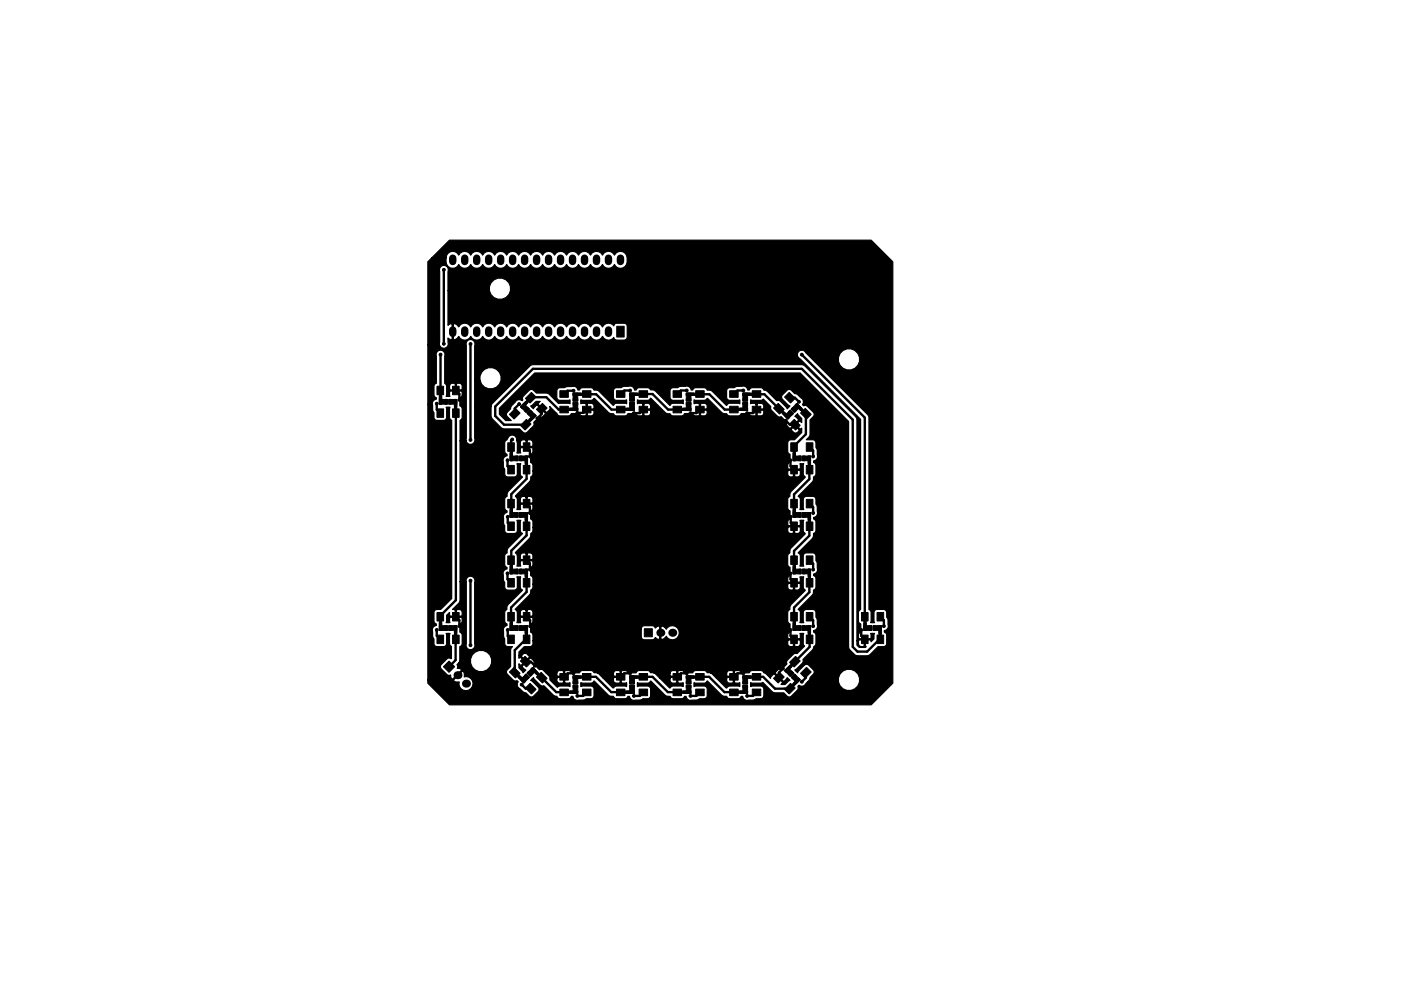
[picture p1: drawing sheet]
<svg xmlns="http://www.w3.org/2000/svg" width="297mm" height="210mm" viewBox="0 0 297 210" stroke-linecap="round" stroke-linejoin="round" font-family="sans-serif">
<g fill="#000" stroke="#000" stroke-width=".21">
<path d="M130.8 69.2h1.5v2.3h-1.5zM92.7 81.9h1.4v1.8h-1.4zM92.7 86.7h1.4v1.8h-1.4zM93.1 84.7h1.7v1h-1.7zM93.1 82.7h.6v3h-.6zM93.1 84.1h.6v1.6h-.6zM94.4 84.7h.4v1h-.4zM95.1 84.7h1.7v1h-1.7zM95.1 84.7h.6v1h-.6zM96 81.9h1.4v1.8h-1.4zM96 86.7h1.4v1.8h-1.4zM96.4 84.7h.4v3h-.4z"/>
<path d="M96.4 84.7h.4v1.6h-.4zM107.7 93.9h1.4v1.8h-1.4zM108 87.9l1.3-1.3 1 1-1.3 1.3zM108.1 96.7h1.7v1h-1.7zM108.1 94.7h.6v3h-.6zM108.1 96.1h.6v1.6h-.6zM109.4 96.7h.4v1h-.4zM110.1 96.7h1.7v1h-1.7zM110.1 96.7h.6v1h-.6zM111.6 89l1 1-1.3 1.2-1-.9zM110.3 86.3l.7-.7 1.2 1.2-.7 .7zM112.5 84.2l.3 .3-2.1 2.1-.4-.3z"/>
<path d="M111.5 85.2l.3 .3-1.1 1.1-.4-.3zM110.9 93.9h1.5v1.8h-1.5zM111.2 90l2.1-2.2 .4 .4-2.2 2.1zM111.2 87.1l.7-.7 .3 .4-.7 .7zM111.4 96.7h.4v3h-.4zM111.4 96.7h.4v1.6h-.4zM111.4 84.5l1.3-1.2 1 .9-1.3 1.3zM112.5 87l1.2 1.2-.7 .7-1.2-1.2zM112.5 87l.3 .4-.7 .7-.3-.4zM112.2 89l1.1-1.2 .4 .4-1.2 1.1zM113.7 86.9l1.3-1.3 1 1-1.3 1.2zM118.7 82.9h1.8v1.4h-1.8z"/>
<path d="M118.7 86.2h1.8v1.4h-1.8zM119.5 86.6h3v.5h-3zM120.9 86.6h1.6v.5h-1.6zM121.5 83.4h1v1.7h-1zM121.5 85.4h1v1.7h-1zM121.5 83.4h3v.5h-3zM121.5 85.4h1v.5h-1zM121.5 84.6h1v.5h-1zM121.5 83.4h1.6v.5h-1.6zM123.5 86.2h1.8v1.4h-1.8zM123.5 82.9h1.8v1.4h-1.8zM130.7 82.9h1.8v1.4h-1.8z"/>
<path d="M130.7 86.2h1.8v1.4h-1.8zM131.5 86.6h3v.5h-3zM132.9 86.6h1.6v.5h-1.6zM133.5 83.4h1v1.7h-1zM133.5 85.4h1v1.7h-1zM133.5 83.4h3v.5h-3zM133.5 85.4h1v.5h-1zM133.5 84.6h1v.5h-1zM133.5 83.4h1.6v.5h-1.6zM135.5 86.2h1.8v1.4h-1.8zM135.5 82.9h1.8v1.4h-1.8zM142.7 82.9h1.8v1.4h-1.8z"/>
<path d="M142.7 86.2h1.8v1.4h-1.8zM143.5 86.6h3v.5h-3zM144.9 86.6h1.6v.5h-1.6zM145.5 83.4h1v1.7h-1zM145.5 85.4h1v1.7h-1zM145.5 83.4h3v.5h-3zM145.5 85.4h1v.5h-1zM145.5 84.6h1v.5h-1zM145.5 83.4h1.6v.5h-1.6zM147.5 86.2h1.8v1.4h-1.8zM147.5 82.9h1.8v1.4h-1.8zM154.7 82.9h1.8v1.4h-1.8z"/>
<path d="M154.7 86.2h1.8v1.4h-1.8zM155.5 86.6h3v.5h-3zM156.9 86.6h1.6v.5h-1.6zM157.5 83.4h1v1.7h-1zM157.5 85.4h1v1.7h-1zM157.5 83.4h3v.5h-3zM157.5 85.4h1v.5h-1zM157.5 84.6h1v.5h-1zM157.5 83.4h1.6v.5h-1.6zM159.5 86.2h1.8v1.4h-1.8zM159.5 82.9h1.8v1.4h-1.8zM164 86.6l1-1 1.3 1.3-1 .9z"/>
<path d="M164.9 86.8l.4-.4 2.1 2.2-.4 .3zM166.3 87.4l1.1 1.2-.4 .3-1.1-1.1zM166.3 84.2l1-.9 1.3 1.2-1 1zM167.5 87l.7 .7-1.2 1.2-.7-.7zM167.5 87l.7 .7-.3 .4-.7-.7zM167.8 86.8l.3-.4 .7 .7-.3 .4zM168.4 89l1.3 1.3-1 .9-1.3-1.2zM168.2 94.7h.4v3h-.4zM168.2 96.1h.4v1.6h-.4zM167.8 86.8l1.2-1.2 .7 .7-1.2 1.2zM168.6 85.9l.4-.3 2.1 2.1-.4 .4zM168.6 85.9l.4-.3 1.1 1.1-.4 .4z"/>
<path d="M167.6 98.7h1.4v1.8h-1.4zM167.6 93.9h1.4v1.8h-1.4zM168.2 96.7h1.7v1h-1.7zM169.3 96.7h.6v1h-.6zM170.2 96.7h.4v1h-.4zM170.7 86.6l1.3 1.3-1 1-1.3-1.3zM170.2 96.7h1.7v1h-1.7zM171.3 96.7h.6v3h-.6zM171.3 96.7h.6v1.6h-.6zM170.9 98.7h1.4v1.8h-1.4zM170.9 93.9h1.4v1.8h-1.4zM107.7 117.9h1.4v1.8h-1.4z"/>
<path d="M107.7 105.9h1.4v1.8h-1.4zM107.7 110.7h1.4v1.8h-1.4zM107.7 98.7h1.4v1.8h-1.4zM108.1 108.7h1.7v1h-1.7zM108.1 106.7h.6v3h-.6zM108.1 108.1h.6v1.6h-.6zM109.4 108.7h.4v1h-.4zM110.1 108.7h1.7v1h-1.7zM110.1 108.7h.6v1h-.6zM110.9 117.9h1.5v1.8h-1.5zM110.9 105.9h1.5v1.8h-1.5zM110.9 110.7h1.5v1.8h-1.5z"/>
<path d="M110.9 98.7h1.5v1.8h-1.5zM111.4 108.7h.4v3h-.4zM111.4 108.7h.4v1.6h-.4zM168.2 106.7h.4v3h-.4zM168.2 108.1h.4v1.6h-.4zM168.2 118.7h.4v3h-.4zM167.6 110.7h1.4v1.8h-1.4zM167.6 105.9h1.4v1.8h-1.4zM167.6 117.9h1.4v1.8h-1.4zM168.2 108.7h1.7v1h-1.7zM169.3 108.7h.6v1h-.6zM170.2 108.7h.4v1h-.4z"/>
<path d="M170.2 108.7h1.7v1h-1.7zM171.3 108.7h.6v3h-.6zM171.3 108.7h.6v1.6h-.6zM170.9 110.7h1.4v1.8h-1.4zM170.9 105.9h1.4v1.8h-1.4zM170.9 117.9h1.4v1.8h-1.4zM92.7 129.9h1.4v1.8h-1.4zM92.7 134.7h1.4v1.8h-1.4zM93.1 132.7h1.7v1h-1.7zM93.1 130.7h.6v3h-.6zM93.1 132.1h.6v1.6h-.6zM94.4 132.7h.4v1h-.4z"/>
<path d="M95.1 132.7h1.7v1h-1.7zM95.1 132.7h.6v1h-.6zM96 129.9h1.4v1.8h-1.4zM96 134.7h1.4v1.8h-1.4zM96.4 132.7h.4v3h-.4zM96.4 132.7h.4v1.6h-.4zM107.7 129.9h1.4v1.8h-1.4zM107.7 134.7h1.4v1.8h-1.4zM107.7 122.7h1.4v1.8h-1.4zM108.1 132.7h1.7v1h-1.7zM108.1 130.7h.6v3h-.6zM108.1 132.1h.6v1.6h-.6z"/>
<path d="M108.1 120.7h1.7v1h-1.7zM108.1 118.7h.6v3h-.6zM108.1 120.1h.6v1.6h-.6zM109.4 132.7h.4v1h-.4zM109.4 120.7h.4v1h-.4zM110.1 132.7h1.7v1h-1.7zM110.1 132.7h.6v1h-.6zM110.1 120.7h1.7v1h-1.7zM110.1 120.7h.6v1h-.6zM110.9 129.9h1.5v1.8h-1.5zM110.9 134.7h1.5v1.8h-1.5zM110.9 122.7h1.5v1.8h-1.5z"/>
<path d="M111.4 132.7h.4v3h-.4zM111.4 132.7h.4v1.6h-.4zM111.4 120.7h.4v3h-.4zM111.4 120.7h.4v1.6h-.4zM136.6 133.4h1.7v1.7h-1.7zM168.2 120.1h.4v1.6h-.4zM168.2 130.7h.4v3h-.4zM168.2 132.1h.4v1.6h-.4zM167.6 122.7h1.4v1.8h-1.4zM167.6 134.7h1.4v1.8h-1.4zM167.6 129.9h1.4v1.8h-1.4zM168.2 120.7h1.7v1h-1.7z"/>
<path d="M169.3 120.7h.6v1h-.6zM168.2 132.7h1.7v1h-1.7zM169.3 132.7h.6v1h-.6zM170.2 120.7h.4v1h-.4zM170.2 132.7h.4v1h-.4zM170.2 120.7h1.7v1h-1.7zM171.3 120.7h.6v3h-.6zM171.3 120.7h.6v1.6h-.6zM170.2 132.7h1.7v1h-1.7zM171.3 132.7h.6v3h-.6zM171.3 132.7h.6v1.6h-.6zM170.9 122.7h1.4v1.8h-1.4z"/>
<path d="M170.9 134.7h1.4v1.8h-1.4zM170.9 129.9h1.4v1.8h-1.4zM183.1 130.7h.5v3h-.5zM183.1 132.1h.5v1.6h-.5zM182.6 134.7h1.4v1.8h-1.4zM182.6 129.9h1.4v1.8h-1.4zM183.1 132.7h1.8v1h-1.8zM184.3 132.7h.6v1h-.6zM185.2 132.7h.5v1h-.5zM185.2 132.7h1.7v1h-1.7zM186.3 132.7h.6v3h-.6zM186.3 132.7h.6v1.6h-.6z"/>
<path d="M186 134.7h1.3v1.8h-1.3zM186 129.9h1.3v1.8h-1.3zM95.2 140.3l1.2 1.2-1.2 1.2-1.2-1.2zM108 142.6l1-1 1.3 1.3-1 .9zM110.3 144.2l1.2-1.2 .7 .7-1.2 1.2zM109.3 142.4l2.1 2.2-.4 .3-2.1-2.1zM109.9 143.8l.4-.4 1.1 1.2-.4 .3zM111.3 139.3l1.3 1.2-1 1-1.3-1.3zM111.2 143.4l.3-.4 .7 .7-.3 .4zM113 141.6l.7 .7-1.2 1.2-.7-.7zM112.1 142.4l.7 .7-.3 .4-.7-.7zM111.4 146l1-1 1.3 1.3-1 .9z"/>
<path d="M112.6 141.9l.4-.3 1.1 1.1-.4 .4zM112.6 141.9l.4-.3 2.1 2.1-.4 .4zM113.7 143.6l1-1 1.3 1.3-1 1zM118.7 142.9h1.8v1.4h-1.8zM118.7 146.2h1.8v1.4h-1.8zM121.5 145.4h1v1.7h-1zM121.5 143.4h1v1.7h-1zM119.5 146.6h3v.5h-3zM121.5 144.6h1v.5h-1zM121.5 145.4h1v.5h-1zM120.9 146.6h1.6v.5h-1.6zM121.5 143.4h1.6v.5h-1.6z"/>
<path d="M121.5 143.4h3v.5h-3zM123.5 146.2h1.8v1.4h-1.8zM123.5 142.9h1.8v1.4h-1.8zM130.7 142.9h1.8v1.4h-1.8zM130.7 146.2h1.8v1.4h-1.8zM133.5 145.4h1v1.7h-1zM133.5 143.4h1v1.7h-1zM131.5 146.6h3v.5h-3zM133.5 144.6h1v.5h-1zM133.5 145.4h1v.5h-1zM132.9 146.6h1.6v.5h-1.6zM133.5 143.4h1.6v.5h-1.6z"/>
<path d="M133.5 143.4h3v.5h-3zM135.5 146.2h1.8v1.4h-1.8zM135.5 142.9h1.8v1.4h-1.8zM142.7 142.9h1.8v1.4h-1.8zM142.7 146.2h1.8v1.4h-1.8zM145.5 145.4h1v1.7h-1zM145.5 143.4h1v1.7h-1zM143.5 146.6h3v.5h-3zM145.5 144.6h1v.5h-1zM145.5 145.4h1v.5h-1zM144.9 146.6h1.6v.5h-1.6zM145.5 143.4h1.6v.5h-1.6z"/>
<path d="M145.5 143.4h3v.5h-3zM147.5 146.2h1.8v1.4h-1.8zM147.5 142.9h1.8v1.4h-1.8zM154.7 142.9h1.8v1.4h-1.8zM154.7 146.2h1.8v1.4h-1.8zM157.5 145.4h1v1.7h-1zM157.5 143.4h1v1.7h-1zM155.5 146.6h3v.5h-3zM157.5 144.6h1v.5h-1zM157.5 145.4h1v.5h-1zM156.9 146.6h1.6v.5h-1.6zM157.5 143.4h1.6v.5h-1.6z"/>
<path d="M157.5 143.4h3v.5h-3zM159.5 146.2h1.8v1.4h-1.8zM159.5 142.9h1.8v1.4h-1.8zM165.3 142.6l1 1-1.3 1.3-1-1zM167.5 141.2l.3 .3-1.1 1.1-.4-.3zM167 141.6l1.2 1.2-.7 .7-1.2-1.2zM167.9 142.4l.3 .4-.7 .7-.3-.4zM166.3 146.3l1.3-1.3 1 1-1.3 1.2zM166.3 142.3l2.2-2.1 .3 .3-2.1 2.1zM167.8 143.7l.7-.7 .3 .4-.7 .7zM167.4 140.5l1.3-1.2 1 .9-1.3 1.3zM167.8 143.7l.7-.7 1.2 1.2-.7 .7z"/>
<path d="M169.3 143.8l.4 .4-2.2 2.1-.3-.3zM168.2 145l1.1-1.2 .4 .4-1.2 1.1zM169.7 142.9l1.3-1.3 1 1-1.3 1.2z"/>
<circle cx="94.1" cy="57.2" r=".3"/>
<circle cx="93.4" cy="75.2" r=".3"/>
<circle cx="94.1" cy="72.9" r=".3"/>
<circle cx="99.8" cy="73" r=".3"/>
<circle cx="170" cy="75.2" r=".3"/>
<circle cx="92.6" cy="85.6" r=".3"/>
<circle cx="97.4" cy="84.8" r=".3"/>
<circle cx="99.8" cy="93.3" r=".3"/>
<circle cx="107.6" cy="97.6" r=".3"/>
<circle cx="108.6" cy="93.2" r=".3"/>
<circle cx="110.1" cy="85.7" r=".3"/>
<circle cx="112.4" cy="96.8" r=".3"/>
<circle cx="113.9" cy="88.8" r=".3"/>
<circle cx="121.6" cy="82.9" r=".3"/>
<circle cx="122.4" cy="87.6" r=".3"/>
<circle cx="133.6" cy="82.8" r=".3"/>
<circle cx="134.4" cy="87.6" r=".3"/>
<circle cx="145.6" cy="82.8" r=".3"/>
<circle cx="146.4" cy="87.6" r=".3"/>
<circle cx="157.6" cy="82.8" r=".3"/>
<circle cx="158.4" cy="87.6" r=".3"/>
<circle cx="166.6" cy="89.2" r=".3"/>
<circle cx="167.6" cy="97.6" r=".3"/>
<circle cx="169.4" cy="85.2" r=".3"/>
<circle cx="172.4" cy="96.8" r=".3"/>
<circle cx="107.7" cy="109.6" r=".3"/>
<circle cx="112.4" cy="108.8" r=".3"/>
<circle cx="167.6" cy="109.6" r=".3"/>
<circle cx="172.4" cy="108.8" r=".3"/>
<circle cx="92.6" cy="133.6" r=".3"/>
<circle cx="97.4" cy="132.8" r=".3"/>
<circle cx="99.8" cy="136.9" r=".3"/>
<circle cx="99.8" cy="123.2" r=".3"/>
<circle cx="107.6" cy="121.6" r=".3"/>
<circle cx="107.7" cy="133.6" r=".3"/>
<circle cx="112.4" cy="120.8" r=".3"/>
<circle cx="112.4" cy="132.8" r=".3"/>
<circle cx="167.6" cy="121.6" r=".3"/>
<circle cx="167.6" cy="133.6" r=".3"/>
<circle cx="172.4" cy="132.8" r=".3"/>
<circle cx="172.4" cy="120.8" r=".3"/>
<circle cx="182.6" cy="133.6" r=".3"/>
<circle cx="187.4" cy="132.8" r=".3"/>
<circle cx="110.6" cy="145.2" r=".3"/>
<circle cx="113.4" cy="141.2" r=".3"/>
<circle cx="121.6" cy="142.8" r=".3"/>
<circle cx="122.4" cy="147.6" r=".3"/>
<circle cx="133.6" cy="142.8" r=".3"/>
<circle cx="134.4" cy="147.6" r=".3"/>
<circle cx="145.6" cy="142.8" r=".3"/>
<circle cx="146.4" cy="147.6" r=".3"/>
<circle cx="157.6" cy="142.8" r=".3"/>
<circle cx="158.4" cy="147.6" r=".3"/>
<circle cx="166" cy="141.8" r=".3"/>
<circle cx="170" cy="144.6" r=".3"/>
</g>
<g fill="#000">
<circle cx="140" cy="134.2" r=".85"/>
<circle cx="142.5" cy="134.2" r=".85"/>
<circle cx="97" cy="143.2" r=".85"/>
<circle cx="98.8" cy="145" r=".85"/>
</g>
<g fill="none" stroke="#000" stroke-width="1.6">
<path d="M96 54.8v.7M98.5 54.8v.7M101.1 54.8v.7M103.6 54.8v.7M106.1 54.8v.7M108.7 54.8v.7M111.2 54.8v.7M113.8 54.8v.7M116.3 54.8v.7M118.8 54.8v.7M121.4 54.8v.7M123.9 54.8v.7"/>
<path d="M126.5 54.8v.7M129 54.8v.7M131.5 54.8v.7M96 70v.7M98.5 70v.7M101.1 70v.7M103.6 70v.7M106.1 70v.7M108.7 70v.7M111.2 70v.7M113.8 70v.7M116.3 70v.7"/>
<path d="M118.8 70v.7M121.4 70v.7M123.9 70v.7M126.5 70v.7M129 70v.7"/>
</g>
<g fill="none" stroke="#000" stroke-width=".5">
<path d="M94.1 57.2v15.8M93.4 75.2v9M99.8 73v20.3M99.8 73h.1M170 75.2l13.3 13.4v42.2M92.6 85.6v1.3l.8 .7M93.4 82.8h.1M96.7 82.8l.7 .8v1.2M96.7 87.6v39.7l-3.3 3.3v.2M107.6 97.6v1.3l.8 .7M108.6 93.2l-.2 .3v1.3M110.1 85.7l-1 1v1.1"/>
<path d="M111.5 90.1h-4.6l-1.9-1.9v-2l8-8h57l10.8 10.8v48.2l1 1h2.1l2.7-2.7v-1.3M111.6 85.4l1.1-1.1h3.1l2.7 2.6h1.1M111.7 94.8l.7 .7v1.3M111.7 99.6v2l-3.3 3.2v4.1M114.9 86.7v1.1l-1 1M121.6 82.9h-1.3l-.7 .7M123 83.6h3.4l3.2 3.3h2M124.4 86.9l-.7 .7h-1.3M133.6 82.8h-1.2l-.8 .8M136.4 86.9l-.8 .7h-1.2M136.4 83.6h1.9l3.3 3.3h2M145.6 82.8h-1.3l-.7 .8"/>
<path d="M147 83.6h3.4l3.2 3.3h2M148.4 86.9l-.8 .7h-1.2M157.6 82.8h-1.3l-.7 .8M159 83.6h3.1l3 3.1M160.4 86.9l-.8 .7h-1.2M166.6 89.2l.9 .9h1M167.5 84.4h1l.9 .8M167.6 97.6v1.3l.7 .7M170.9 87.8v4.3l-2.6 2.5v.2M171.6 98.2v3.4l-3.3 3.3v1.9M171.6 94.8l.8 .8v1.2M107.7 109.6v1.3l.7 .7"/>
<path d="M111.7 106.8l.7 .7v1.3M111.7 118.8l.7 .7v1.3M111.7 111.6v2l-3.3 3.2v4.1M167.6 109.6v1.3l.7 .7M171.6 109.5v4.1l-3.3 3.3v1.9M171.6 106.8l.8 .8v1.2M171.6 118.8l.8 .8v1.2M92.6 133.6v1.3l.8 .7M96.6 134.2v5.9l-1.4 1.4M96.7 130.8l.7 .8v1.2M99.8 123.2v13.7M107.6 121.6v1.3l.8 .7"/>
<path d="M107.7 133.6v1.3l.7 .7M111.6 134.2v1.3l-2.5 2.5v4.7l1.1 1M111.7 130.8l.7 .8v1.2M111.7 123.6v2l-3.3 3.3v1.9M167.6 133.6v1.3l.7 .7M167.6 121.6v1.3l.7 .7M171.6 122.2v3.4l-3.3 3.3v1.9M171.6 130.8l.8 .8v1.2M171.6 135.6v1.7l-3.1 3.1M182.6 133.6v1.3l.7 .7M186.7 130.8l.7 .8v1.2M110.6 145.2l.9 .9h1"/>
<path d="M111.5 140.4h1l.9 .8M114.9 143.8l3 3h3.1M121.6 142.8h-1.2l-.8 .8M124.4 146.9l-.8 .7h-1.2M124.4 143.6h2l3.2 3.2h3.4M133.6 142.8h-1.2l-.8 .8M136.4 146.9l-.8 .7h-1.2M136.4 143.6h1.9l3.3 3.2h3.4M145.6 142.8h-1.3l-.7 .8M148.4 146.9l-.8 .7h-1.2M148.4 143.6h1.9l3.3 3.2h3.4M157.6 142.8h-1.3l-.7 .8"/>
<path d="M160.4 143.6h1.4l2.5 2.5h3.2M160.4 146.9l-.8 .7h-1.2M166 141.8l-.9 .9v1.1M168.5 145.1l-1.2 1.1M170.8 142.6h.4M170.9 142.7v1.1l-.9 .8"/>
</g>
<path d="M90.7 55.5l.8-.8h3.1a1.67 1.67 0 0 0 1.4 2.2l.5-.1 .8-.7 .2 .4a1.41 1.41 0 0 0 2.3-.4 1.4 1.4 0 0 0 1.3 .8 1.4 1.4 0 0 0 1.2-.8 1.4 1.4 0 0 0 1.3 .8 1.4 1.4 0 0 0 1.3-.8 1.4 1.4 0 0 0 1.2 .8 1.4 1.4 0 0 0 1.3-.8 1.4 1.4 0 0 0 1.3 .8 1.4 1.4 0 0 0 1.3-.8 1.4 1.4 0 0 0 1.2 .8 1.4 1.4 0 0 0 1.3-.8 1.4 1.4 0 0 0 1.3 .8 1.4 1.4 0 0 0 1.2-.8 1.4 1.4 0 0 0 1.3 .8 1.4 1.4 0 0 0 1.3-.8 1.4 1.4 0 0 0 1.2 .8 1.4 1.4 0 0 0 1.3-.8 1.4 1.4 0 0 0 1.3 .8 1.4 1.4 0 0 0 1.3-.8 1.4 1.4 0 0 0 1.2 .8 1.4 1.4 0 0 0 1.3-.8 1.4 1.4 0 0 0 1.3 .8 1.4 1.4 0 0 0 1.2-.8 1.4 1.4 0 0 0 1.3 .8 1.4 1.4 0 0 0 1.3-.8 1.41 1.41 0 0 0 1.6 .8 1.41 1.41 0 0 0 1.1-1.4 1.67 1.67 0 0 0-1.5-2.2l-.5 .1-.7 .7-.3-.4a1.41 1.41 0 0 0-2.3 .4 1.4 1.4 0 0 0-1.2-.8 1.4 1.4 0 0 0-1.3 .8 1.4 1.4 0 0 0-1.3-.8 1.4 1.4 0 0 0-1.2 .8 1.4 1.4 0 0 0-1.3-.8 1.4 1.4 0 0 0-1.3 .8 1.4 1.4 0 0 0-1.3-.8 1.4 1.4 0 0 0-1.2 .8 1.4 1.4 0 0 0-1.3-.8 1.4 1.4 0 0 0-1.3 .8 1.4 1.4 0 0 0-1.2-.8 1.4 1.4 0 0 0-1.3 .8 1.4 1.4 0 0 0-1.3-.8 1.4 1.4 0 0 0-1.2 .8 1.4 1.4 0 0 0-1.3-.8 1.4 1.4 0 0 0-1.3 .8 1.4 1.4 0 0 0-1.3-.8 1.4 1.4 0 0 0-1.2 .8 1.4 1.4 0 0 0-1.3-.8 1.4 1.4 0 0 0-1.3 .8 1.4 1.4 0 0 0-1.2-.8 1.4 1.4 0 0 0-1.3 .8 1.4 1.4 0 0 0-1.3-.8 1.4 1.4 0 0 0-1.2 .8 1.41 1.41 0 0 0-1.6-.7 1.41 1.41 0 0 0-1.1 1.3h-3.1l3.8-3.7h89.4l4.6 4.5v89.5l-4.6 4.5h-89.4l-4.6-4.5v-.7h5.5v.2l.4 .2h.8a1.48 1.48 0 0 0 1.3 1.8 1.48 1.48 0 0 0 1.6-1.6 1.48 1.48 0 0 0-1.9-1.3v-.7l-.1-.4-.3-.1-1.8 1.9h-5.5v-58.5h1v1.1l.3 .7v.9a.65 .65 0 0 0 .7 .7h1.4l.4-.2 .2-.5-.1-2.1h.8l-.1 2.1 .2 .5 .3 .2v37.8l-2.4 2.3h-.7a.65 .65 0 0 0-.7 .6v1.8l.2 .5 .3 .2v.3a.92 .92 0 0 0-.8 1.3v.9l.3 .7v.9l.2 .5 .5 .2h1.4a.65 .65 0 0 0 .6-.7l-.1-2.1h.8l-.1 2.1 .4 .6-.1 2.7a.64 .64 0 0 0-.9 0l-1.2 1.2-.1 .7 1.3 1.4 .5 .2 .3-.1 .2 .8 .3 .1 1.8-1.9v-.2l-.9-.2 .2-.3-.2-.5 .3-.3h2.6l.3 .8a2.28 2.28 0 0 0 3.8 0 2.28 2.28 0 0 0-1.5-3.5 2.28 2.28 0 0 0-2.6 2.7h-2.6l.3-.6v-2.9l.3-.2 .2-.5v-1.8l-.2-.4-.3-.2-.1-1.7 .5-.3 .1-1-.2-.1h-2.3l-.2 .1 .1 1h-.8l.1-1.5 .6-.7v.7l.2 .1h1v-1.2h.3v1.2h1l.2-.1v-.8l-.3-.4-.8-.1-.4 .2-.1-.2h-.5l1.6-1.6v-4.3h1.3l.1 .1-.1 13.2a.95 .95 0 0 0 1 1.1 .95 .95 0 0 0 .8-1.2l.1-13.2a.95 .95 0 0 0-.9-1.2 .95 .95 0 0 0-1 1.2h-1.3v-29.9h1.3l.2 .4a.94 .94 0 0 0 1.2 .3 .94 .94 0 0 0 .4-1.2v-6.8h3.5l.1 2.4 2 2.1 .7 .3h3.3l.7 .7a.65 .65 0 0 0 .9 0l.7-.7h55.3v.3l.7 .6 .5-.1 .4-.4v-.2l-.9-.9-.7 .7h-55.3l.7-.8-.1-.6 1.2-1.3 .5 .2 .8-.6v-.3l-1.7-1.6h-.2l-.6 .7-.6-.6 1.2-.9h.8l-.4 .4v.2l1.7 1.7h.2l.5-.6v-.7l1.6 1.5 .1 .3 .5 .2h1.8l.5-.1 .1-.4 1.8-.1 .2 .5 1 .1 .2-.1v-1.1h.2v1.1l.2 .1 1-.1 .2-.4v-.5l-.1-.2h-1.5v-1.3h.2v1.1h1.3l.1-.2-.1-.8-.4-.2h-.7l-.2 .1-.4-.1-1 .1v-.5v-.4l2.2 .1 .6-.4 3.1 3 .3 .2 .8 .1 .3 .4h2.1l.5-.1 .1-.4 1.8-.1 .2 .5 1 .1 .2-.1v-1.1h.2v1.1l.2 .1h.7l.4-.2 .1-.8-.1-.2h-1.5v-1.3h.2v1.1h1.3l.1-.2-.1-.8-.4-.2h-.7l-.2 .1-.4-.1-1 .1v-.9l2.2 .1 .7-.4 3 3 .3 .2 .8 .1 .3 .4h2.1l.5-.1 .1-.4 1.8-.1 .2 .5 1 .1 .2-.1v-1.1h.2v1.1l.2 .1h.7l.4-.2 .1-.8-.1-.2h-1.5v-1.3h.2v1.1h1.3l.1-.2-.1-.8-.4-.2h-.7l-.2 .1-.4-.1-1 .1v-.9l2.2 .1 .7-.4 3 3 .3 .2 .8 .1 .3 .4h2.1l.5-.1 .1-.4 1.8-.1 .2 .5 1 .1 .2-.1v-1.1h.2v1.1l.2 .1h.7l.4-.2 .1-.8-.1-.2h-1.5v-1.3h.2v1.1h1.3l.1-.2-.1-.8-.4-.2h-.7l-.2 .1-.4-.1-1 .1v-.9l2.2 .1 .5-.2 1.6 1.6v.3l.1 .4 1.3 1.3 .5 .2 .3-.1 1.3 1.1-.1 .6 .6 .8h.2l1.7-1.7v-.2l-.8-.7 .6-.5 .9 1v.9l-.3-.3h-.2l-.8 .7 .9 .9 .4-.2v1l-1.6 1.5h-.8a.65 .65 0 0 0-.6 .6v1.8l.2 .5 .3 .2 .1 1.7-.5 .3-.1 1 .2 .1h2.3l.2-.1-.1-1h.8l-.1 2.1 .4 .6-3 3.2-.2 .3v.7l-.3 .2-.2 .4v1.8l.2 .5 .3 .2 .1 1.7-.5 .3-.1 1 .2 .1h2.3l.2-.1-.1-1h.8l-.1 2.1 .4 .6-3 3.2-.2 .3v.7l-.3 .2-.2 .4v1.8l.2 .5 .3 .2 .1 1.7-.5 .3-.1 1 .2 .1h2.3l.2-.1-.1-1h.8l-.1 2.1 .4 .6-3 3.2-.2 .3v.7l-.4 .4-.1 2 .2 .5 .3 .2 .1 1.7-.5 .3-.1 1 .2 .1h2.3l.2-.1-.1-1h.8l-.1 2.1 .3 .6-1.6 1.6-.3-.1-.5 .2-1.3 1.3-.1 .4 .1 .4-1.2 1.3-.5-.2-.8 .6v.3l1.7 1.6h.2l.6-.7 .6 .6-1.1 .8h-.8l.3-.3v-.2l-1.7-1.7h-.2l-.5 .6-.1 .3-1.8-1.6h-2.1l-.5 .1-.1 .4-1.8 .1-.2-.5-1-.1-.2 .1v2.4l.2 .1 1-.1v.9l-2.2-.1-.7 .4-2.1-2.1h2.2v.5l.2 .4 1 .1 .2-.1v-1.1l-3.6 .2-1.3-1.1h3.5v.5l.1 .2h1.3v-1.1l-.2-.1h-.7l-.5 .5h-3.5l-.7-.1-.1-.3-.5-.1h-1.8l-.5 .1-.1 .4-1.8 .1-.2-.5-1-.1-.2 .1v2.4l.2 .1 1-.1v.9l-2.2-.1-.7 .4-2.1-2.1h2.2v.5l.2 .4 1 .1 .2-.1v-1.1l-3.6 .2-1.3-1.1h3.5v.5l.1 .2h1.3v-1.1l-.2-.1h-.7l-.5 .5h-3.5l-.7-.1-.1-.3-.5-.1h-1.8l-.5 .1-.1 .4-1.8 .1-.2-.5-1-.1-.2 .1v2.4l.2 .1 1-.1v.9l-2.2-.1-.7 .4-2.1-2.1h2.2v.5l.2 .4 1 .1 .2-.1v-1.1l-3.6 .2-1.3-1.1h3.5v.5l.1 .2h1.3v-1.1l-.2-.1h-.7l-.5 .5h-3.5l-.7-.1-.1-.3-.5-.1h-1.8l-.5 .1-.1 .4-1.8 .1-.2-.5-1-.1-.2 .1v2.4l.2 .1 1-.1v.9l-2.2-.1-.5 .2-1.6-1.6v-.3h1.5v.5l.2 .4 1 .1 .2-.1v-1.1l-2.9 .2-.1-.4-.7-.7h2.3v.5l.1 .2h1.3v-1.1l-.2-.1h-.7l-.5 .5h-2.3l-.8-.7h-.6l-1.3-1.1 .1-.6-.6-.8h-.2l-1.7 1.7v.2l.8 .6-.6 .6-.9-1v-.9l.3 .3h.2l.8-.7-.9-.9-.4 .2v-.6h.6v.2l.9 .9 .7-.7v-.3l-.7-.6-.5 .1-.4 .4h-.6v-.8l1.2-1.1h1.2l.4-.2 .2-.5v-.6h54l.1 1 .4 .3h.6l.1-.2v-1.2h.3v1.2l.1 .2 .8-.1 .3-.4v-.8l-.2-.1h-2.3l-.2 .1h-54v-1.4l-.5-.4v-.7h23.5v1.7a.65 .65 0 0 0 .6 .6h1.9l.4-.5 .7 .5 .3-.1v-2.7h.2v2.7l.3 .1 .4-.2 .5-.5 .2 .3a1.49 1.49 0 0 0 2.2-.1 1.49 1.49 0 0 0-.3-2.1 1.49 1.49 0 0 0-2.1 .4l-.5-.5-.4-.2-.3 .1a.86 .86 0 0 0-1.2 .4l-.3-.5h-2l-.4 .1-.2 .5h-23.5l-.1-1 .5-.3 .1-1-.2-.1h-2.3l-.2 .1 .1 1h-.8l.1-2.3h.6v.8l.2 .1h1v-1.2h.3v1.2h1l.2-.1-.1-1-.4-.3h-.6l-.1 .2-1-.2-.5 .5h-.6l-.5-.5 3.1-3.1 .2-.3v-.7l.4-.4 .1-.9h54v.8l.5 .5h.6l.1-.2v-1.2h.3v1.2l.1 .2h.6l.4-.3 .1-1-.2-.1h-2.3l-.2 .1h-54v-1.2l-.2-.4-.3-.2-.1-1.7 .5-.3 .1-1-.2-.1h-2.3l-.2 .1 .1 1h-.8l.1-2.3h.6v.8l.2 .1h1v-1.2h.3v1.2h1l.2-.1-.1-1-.4-.3h-.6l-.1 .2-1-.2-.5 .5h-.6l-.4-.6 3-3 .2-.3v-.7l.4-.4 .1-.9h54v.8l.5 .5h.6l.1-.2v-1.2h.3v1.2l.1 .2h.6l.4-.3 .1-1-.2-.1h-2.3l-.2 .1h-54v-1.2l-.2-.4-.3-.2-.1-1.7 .5-.3 .1-1-.2-.1h-2.3l-.2 .1 .1 1h-.8l.1-2.3h.6v.8l.2 .1h1v-1.2h.3v1.2h1l.2-.1-.1-1-.4-.3h-.6l-.1 .2-1-.2-.5 .5h-.6l-.4-.5 3-3.1 .2-.3v-.7l.4-.4 .1-.9h54v.8l.5 .5h.6l.1-.2v-1.2h.3v1.2l.1 .2h.6l.4-.3 .1-1-.2-.1h-2.3l-.2 .1h-54v-1.2l-.2-.4-.3-.2-.1-1.7 .5-.3 .1-1-.2-.1h-2.3l-.2 .1 .1 1h-.8l.1-2.3h.6v.8l.2 .1h1v-1.2h.3v1.2h1l.2-.1-.1-1-.4-.3h-.6l-.1 .2-1-.2-.5 .5h-.6l-.2-.3a.95 .95 0 0 0-.6-1.2 .95 .95 0 0 0-1.2 .6l-.7 1v1.8l.2 .5 .3 .2v.3a.92 .92 0 0 0-.8 1.3v.9l.3 .7v.9l.2 .5 .5 .2h1.4a.65 .65 0 0 0 .6-.7l-.1-2.1h.8l-.1 2.1 .5 .7-3 3-.2 .3-.1 .8-.4 .4-.1 2 .2 .5 .3 .2v.3a.93 .93 0 0 0-.7 1.3 1.72 1.72 0 0 0 .2 1.5v1l.2 .5 .5 .2h1.4a.65 .65 0 0 0 .6-.7l-.1-2.1h.8l-.1 2.1 .5 .7-3 3-.2 .3-.1 .8-.4 .4-.1 2 .2 .5 .3 .2-.1 .3a.93 .93 0 0 0-.7 1.3v.9l.3 .7v.9l.2 .5 .5 .2h1.4a.65 .65 0 0 0 .6-.7l-.1-2.1h.8l-.1 2.1 .5 .7-3.1 3.1-.2 .3v.7l-.4 .4-.1 2 .2 .5 .3 .2v.3a.93 .93 0 0 0-.7 1.3 2.01 2.01 0 0 0 .2 1.5v1a.65 .65 0 0 0 .7 .7h1l-.4 .8v3.4l-.8 .7a.65 .65 0 0 0 0 .9l1.3 1.3 .5 .2 .3-.1 .2 .3a.93 .93 0 0 0 .4 1.4 1.82 1.82 0 0 0 1.3 .9l.7 .7a.65 .65 0 0 0 .9 0l1-1 .2-.4-.2-.5-1.6-1.4 .6-.6 1.4 1.6 .5 .2 .3-.1 2 2 .8 .2 .3 .5h2.1l.5-.1 .1-.4h.4a.92 .92 0 0 0 1.2 .8 1.7 1.7 0 0 0 1.6-.2l1-.1a.65 .65 0 0 0 .6-.6v-1.4l-.1-.5-.5-.1-2.2 .1v-.9l2.2 .1 .7-.4 3 3 .3 .2h.8l.3 .5h2.1l.5-.1 .1-.4 .4 .1a.93 .93 0 0 0 1.2 .7 1.7 1.7 0 0 0 1.6-.2l1-.1a.65 .65 0 0 0 .6-.6v-1.4l-.1-.5-.5-.1-2.2 .1v-.9l2.2 .1 .7-.4 3 3 .3 .2h.8l.3 .5h2.1l.5-.1 .1-.4 .4 .1a.93 .93 0 0 0 1.2 .7 1.7 1.7 0 0 0 1.6-.2l1-.1a.65 .65 0 0 0 .6-.6v-1.4l-.1-.5-.5-.1-2.2 .1v-.9l2.2 .1 .7-.4 3 3 .3 .2h.8l.3 .5h2.1l.5-.1 .1-.4 .4 .1a.93 .93 0 0 0 1.2 .7 1.7 1.7 0 0 0 1.6-.2l1-.1a.65 .65 0 0 0 .6-.6v-1.4l-.1-.5-.5-.1-2.2 .1v-.9l2.2 .1 .4-.1 2.3 2.1 2.2 .1 .7 .7 .4 .2 .5-.2 1.3-1.3 .1-.4v-.3l.2-.3a.91 .91 0 0 0 1.4-.3l.4-.4h6.6a2.28 2.28 0 0 0 3.5 1.4 2.28 2.28 0 0 0 0-3.7 2.28 2.28 0 0 0-3.5 1.4v.9h-6.6l.5-.6v-.4l.8-.7a.65 .65 0 0 0 0-.9l-1-1-.5-.2-.5 .2-1.4 1.6-.6-.6 1.6-1.4 .2-.4-.1-.4 2.1-2 .2-.7 .4-.4 .1-2.1-.2-.4-.3-.2v-.3a.92 .92 0 0 0 .8-1.3v-.9l-.3-.7v-1a.65 .65 0 0 0-.7-.6h-1.4l-.4 .2-.2 .4 .1 2.2h-.8l.1-2.2-.5-.6 3-3 .2-.3 .1-.8 .4-.4 .1-2.1-.2-.4-.3-.2 .1-.3a.93 .93 0 0 0 .7-1.3v-.9l-.3-.7v-1a.65 .65 0 0 0-.7-.6h-1.4l-.4 .2-.2 .4 .1 2.2h-.8l.1-2.2-.5-.6 3-3 .2-.3 .1-.8 .4-.4 .1-2.1-.2-.4-.3-.2 .1-.3a.93 .93 0 0 0 .7-1.3v-.9l-.3-.7v-1a.65 .65 0 0 0-.7-.6h-1.4l-.4 .2-.2 .4 .1 2.2h-.8l.1-2.2-.5-.6 3-3 .2-.3 .1-.8 .4-.4 .1-2.1-.2-.4-.3-.2 .1-.3a.93 .93 0 0 0 .7-1.3v-.9l-.3-.7v-1a.65 .65 0 0 0-.7-.6h-1.4l.8-.8v-3.4l.9-.9v-.5l-1.4-1.5-.5-.2-.3 .1-.2-.3a.93 .93 0 0 0-.4-1.4l-.6-.6-.7-.3-.7-.7-.5-.2-.4 .2-1 1a.65 .65 0 0 0 0 .9l1.6 1.4-.6 .6-1.4-1.6-.5-.2-.3 .1-2-2-.8-.2-.3-.5h-2.1l-.5 .1-.1 .4h-.4a.92 .92 0 0 0-1.2-.8h-1l-.6 .3h-1l-.5 .1-.1 .5v1.4a.65 .65 0 0 0 .6 .6l2.2-.1v.9l-2.2-.1-.7 .4-3-3-.3-.2h-.8l-.3-.5h-2.1l-.5 .1-.1 .4-.4-.1a.93 .93 0 0 0-1.2-.7h-1l-.6 .3h-1l-.5 .1-.1 .5v1.4a.65 .65 0 0 0 .6 .6l2.2-.1v.9l-2.2-.1-.7 .4-3-3-.3-.2-.8-.1-.3-.4h-2.1l-.5 .1-.1 .4-.4-.1a.93 .93 0 0 0-1.2-.7h-.9l-.7 .3h-1l-.5 .1-.1 .5v1.4a.65 .65 0 0 0 .6 .6l2.2-.1v.9l-2.2-.1-.7 .4-3-3-.3-.2h-.8l-.3-.5h-2.1l-.5 .1-.1 .4-.4-.1a.93 .93 0 0 0-1.2-.7l-2.6 .3a.65 .65 0 0 0-.6 .6v1.4l.1 .4 .5 .2 2.2-.1v.9l-.4-.1h-2.1l-2.2-2.1-2.5-.1-.6-.6a.65 .65 0 0 0-.9 0l-1.3 1.3-.1 .4 .1 .4-.2 .1a.91 .91 0 0 0-1.5 .3l-.7 .7-.2 .8-.8 .7-.1 .4 .1 .5 .9 .8h-1.2l-1.3-1.3v-1.3l7.5-7.5h56.2l10.3 10.3 .1 48.2 1.5 1.5h2.7l2-1.9h1.4l.3-.4 .1-2.1-.2-.4-.3-.2 .1-.3a.93 .93 0 0 0 .7-1.3v-.9l-.3-.7v-1a.65 .65 0 0 0-.7-.6h-1.3l-.5 .2-.2 .4 .1 2.2h-.8l.1-2.2-.2-.4-.3-.2v-41l-11.5-11.6h5.1a2.28 2.28 0 0 0 3.5 1.4 2.28 2.28 0 0 0 0-3.7 2.28 2.28 0 0 0-3.5 1.4v.9h-5.1l-1.9-2a.95 .95 0 0 0-1.5-.1 .95 .95 0 0 0 .3 1.5l12.9 12.9v40.3l-.3 .2-.2 .4v1.8l.2 .5 .3 .2 .1 1.7-.5 .3-.1 1 .2 .1h2.3l.2-.1-.1-1h.8l-.1 1.1-.6 .7-.2-.4h-1v1.2l.2 .2-.2 .2h-1.3l-.5-.5v-1h.3v.8l.3 .4 .8 .1 .1-.2v-1.2h-1l-.5 .1-.1-47.2-11-11.1-.6-.2h-57l-.6 .2-8 8-.3 .6h-3.5v-5.5h1.2l.3 .8a2.28 2.28 0 0 0 3.8 0 2.28 2.28 0 0 0-1.5-3.5 2.28 2.28 0 0 0-2.6 2.7h-1.2v-7.4a.94 .94 0 0 0-.8-1.3 .94 .94 0 0 0-.9 1.3l-.1 20.2h-1.3v-4.3l.3-.2 .2-.5v-1.8l-.2-.4-.3-.2-.1-1.7 .5-.3 .1-1-.2-.1h-2.3l-.2 .1 .1 1h-.8l.1-2.3h.6v.8l.2 .1h1v-1.2h.3v1.2h1l.2-.1v-.8l-.5-.5h-.6l-.1 .2-1-.2-.5 .5h-.6l-.4-.5v-5.8a.94 .94 0 0 0-.9-1.2 .94 .94 0 0 0-.9 1.2v5.8l-.3 .2-.2 .4v1.8l.2 .5 .3 .2-.1 .3a.95 .95 0 0 0-.7 1.1h-1v-12.7h2.5l.1 .4a.94 .94 0 0 0 1.2 .3 .94 .94 0 0 0 .5-1.2v-.9l.6 .4 .3-.1v-3.2h.2v3.2l.3 .1 .5-.3 .4-.4 .2 .4a1.41 1.41 0 0 0 2.3-.4 1.4 1.4 0 0 0 1.3 .8 1.4 1.4 0 0 0 1.2-.8 1.4 1.4 0 0 0 1.3 .8 1.4 1.4 0 0 0 1.3-.8 1.4 1.4 0 0 0 1.2 .8 1.4 1.4 0 0 0 1.3-.8 1.4 1.4 0 0 0 1.3 .8 1.4 1.4 0 0 0 1.3-.8 1.4 1.4 0 0 0 1.2 .8 1.4 1.4 0 0 0 1.3-.8 1.4 1.4 0 0 0 1.3 .8 1.4 1.4 0 0 0 1.2-.8 1.4 1.4 0 0 0 1.3 .8 1.4 1.4 0 0 0 1.3-.8 1.4 1.4 0 0 0 1.2 .8 1.4 1.4 0 0 0 1.3-.8 1.4 1.4 0 0 0 1.3 .8 1.4 1.4 0 0 0 1.3-.8 1.4 1.4 0 0 0 1.2 .8 1.4 1.4 0 0 0 1.3-.8 1.4 1.4 0 0 0 1.3 .8 1.4 1.4 0 0 0 1.2-.8 1.38 1.38 0 0 0 2.4 .2 .63 .63 0 0 0 .7 .6h1.5l.5-.2 .2-.5v-2.3a.65 .65 0 0 0-.7-.6h-1.5l-.5 .2-.2 .3-.1-.1a1.41 1.41 0 0 0-2.3 .4 1.4 1.4 0 0 0-1.2-.8 1.4 1.4 0 0 0-1.3 .8 1.4 1.4 0 0 0-1.3-.8 1.4 1.4 0 0 0-1.2 .8 1.4 1.4 0 0 0-1.3-.8 1.4 1.4 0 0 0-1.3 .8 1.4 1.4 0 0 0-1.3-.8 1.4 1.4 0 0 0-1.2 .8 1.4 1.4 0 0 0-1.3-.8 1.4 1.4 0 0 0-1.3 .8 1.4 1.4 0 0 0-1.2-.8 1.4 1.4 0 0 0-1.3 .8 1.4 1.4 0 0 0-1.3-.8 1.4 1.4 0 0 0-1.2 .8 1.4 1.4 0 0 0-1.3-.8 1.4 1.4 0 0 0-1.3 .8 1.4 1.4 0 0 0-1.3-.8 1.4 1.4 0 0 0-1.2 .8 1.4 1.4 0 0 0-1.3-.8 1.4 1.4 0 0 0-1.3 .8 1.4 1.4 0 0 0-1.2-.8 1.4 1.4 0 0 0-1.3 .8 1.4 1.4 0 0 0-1.3-.8 1.4 1.4 0 0 0-1.2 .8l-.4-.5-.6-.3-.2 .2-.5-.1-.6 .3v-7.3h8.8a2.28 2.28 0 0 0 3.5 1.4 2.28 2.28 0 0 0 0-3.7 2.28 2.28 0 0 0-3.5 1.4v.9h-8.8v-4.3a.95 .95 0 0 0-.9-1.1 .95 .95 0 0 0-.9 1.2v15.6h-2.5z" fill="#000" stroke="#000" stroke-width=".25"/>
</svg>
